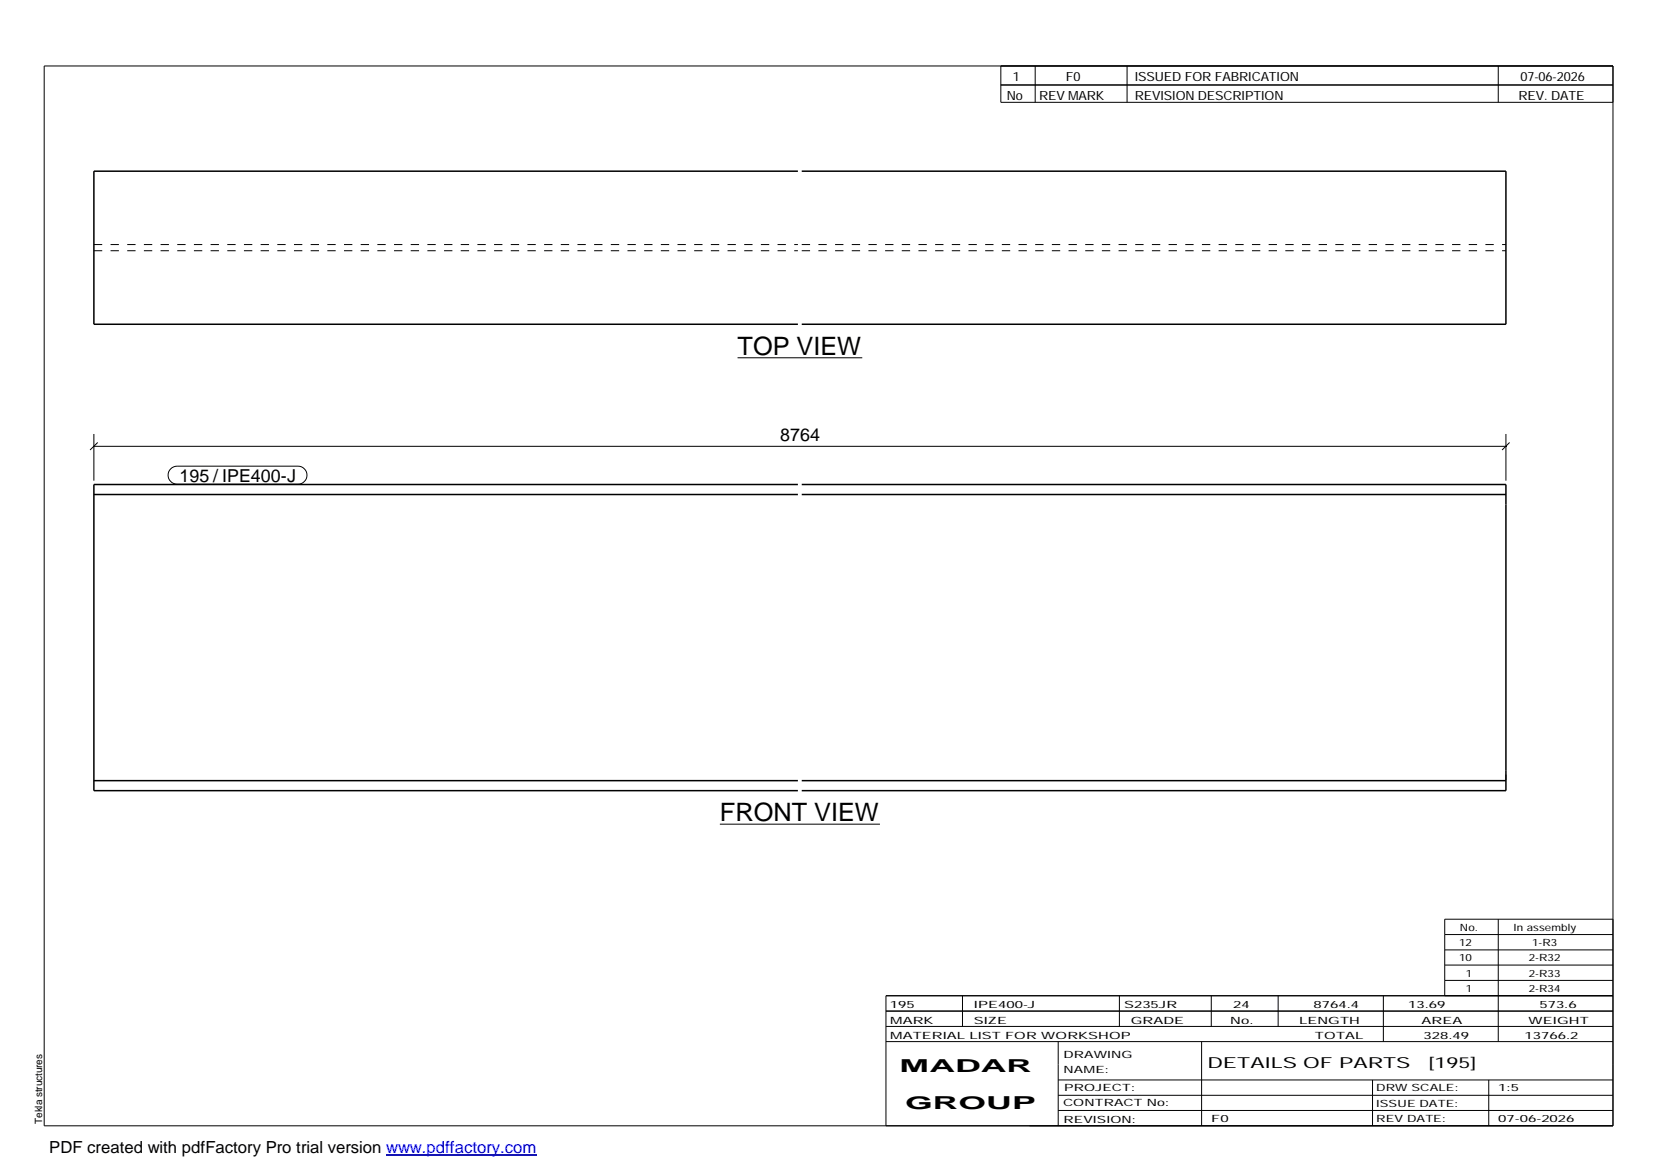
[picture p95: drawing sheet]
<svg xmlns="http://www.w3.org/2000/svg" width="420mm" height="297mm" viewBox="0 0 420 297" stroke-linecap="round" stroke-linejoin="round" font-family="sans-serif">
<defs><g id="words">
<g font-size="6.4">
<text x="187.2" y="90.1">TOP VIEW</text>
<text x="182.8" y="208.5">FRONT VIEW</text>
</g>
<g font-size="4.5">
<text x="198" y="111.9">8764</text>
<text x="45.6" y="122.3">195 / IPE400-J</text>
<text x="228.4" y="272.3">MADAR</text>
<text x="229.8" y="281.6">GROUP</text>
</g>
<text font-size="4.2" x="12.5" y="292.7">PDF created with pdfFactory Pro trial version www.pdffactory.com</text>
<g font-size="3.9">
<text x="306.5" y="271.3">DETAILS OF PARTS</text>
<text x="362.7" y="271.3">[195]</text>
</g>
<g font-size="3.2">
<text x="257.1" y="20.5">1</text>
<text x="270.6" y="20.5">F0</text>
<text x="288.1" y="20.5">ISSUED FOR FABRICATION</text>
<text x="386" y="20.5">07-06-2026</text>
<text x="255.6" y="25.5">No</text>
<text x="263.8" y="25.5">REV MARK</text>
<text x="288.1" y="25.5">REVISION DESCRIPTION</text>
<text x="385.5" y="25.5">REV. DATE</text>
</g>
<g font-size="2.5">
<text x="370.6" y="236.3">No.</text>
<text x="384.3" y="236.3">In assembly</text>
<text x="370.4" y="240.2">12</text>
<text x="370.4" y="244.1">10</text>
<text x="388.1" y="244.1">2-R32</text>
<text x="389" y="240.2">1-R3</text>
<text x="372.1" y="247.9">1</text>
<text x="372.1" y="251.8">1</text>
<text x="388.1" y="247.9">2-R33</text>
<text x="388.1" y="251.8">2-R34</text>
<text x="225.9" y="255.9">195</text>
<text x="247.3" y="255.9">IPE400-J</text>
<text x="285.4" y="255.9">S235JR</text>
<text x="313.1" y="255.9">24</text>
<text x="333.5" y="255.9">8764.4</text>
<text x="357.5" y="255.9">13.69</text>
<text x="390.8" y="255.9">573.6</text>
<text x="226" y="263.7">MATERIAL LIST FOR WORKSHOP</text>
<text x="226" y="259.9">MARK</text>
<text x="247.2" y="259.9">SIZE</text>
<text x="287.1" y="259.9">GRADE</text>
<text x="312.3" y="259.9">No.</text>
<text x="329.8" y="259.9">LENGTH</text>
<text x="333.8" y="263.7">TOTAL</text>
<text x="360.9" y="259.9">AREA</text>
<text x="361.4" y="263.7">328.49</text>
<text x="387.1" y="263.7">13766.2</text>
<text x="388.1" y="259.9">WEIGHT</text>
<text x="270" y="268.5">DRAWING</text>
<text x="270" y="272.5">NAME:</text>
<text x="269.9" y="280.9">CONTRACT No:</text>
<text x="270.2" y="277">PROJECT:</text>
<text x="349.4" y="277.1">DRW SCALE:</text>
<text x="349.4" y="281">ISSUE DATE:</text>
<text x="380.4" y="277.1">1:5</text>
<text x="10.7" y="285.4" transform="rotate(-90 10.7 285.4)">Tekla structures</text>
<text x="270" y="285">REVISION:</text>
<text x="307.5" y="284.8">F0</text>
<text x="349.4" y="284.8">REV DATE:</text>
<text x="380.4" y="284.8">07-06-2026</text>
</g>
</g></defs>
<path d="M202.6 43.5h-178.8v38.8h178.8M203.5 43.5h178.8v38.8h-178.8M23.8 125.5h178.8M202.6 123h-178.8v77.7h178.8M203.5 123h178.8v77.7h-178.8M203.5 125.5h178.8M23.8 198.2h178.8M203.5 198.2h178.8" fill="none" stroke="#000" stroke-width=".38"/>
<path d="M23.8 62.1h178.8M23.8 63.7h178.8M203.5 62.1h178.8M203.5 63.7h178.8M382.3 198.2v-.2M382.3 198v-1.3" fill="none" stroke="#000" stroke-width=".25" stroke-dasharray="2.1 2.1" stroke-linecap="butt"/>
<g fill="none" stroke="#000" stroke-width=".25">
<path d="M11.2 16.7h398.3v269.1h-398.3zM254.1 16.7v9.3h155.4M262.8 16.7v9.3M286.1 16.7v9.3M380.4 16.7v9.3M254.1 21.6h155.4M187.2 90.8h31.7M23.8 113.3h358.5M23.8 110.2v11.8M24.8 112.3l-1.9 1.9M43.3 119l.8-.5 .9-.2h30.6a2.29 2.29 0 0 1 2.3 2.3 2.29 2.29 0 0 1-2.3 2.3h-30.6a2.27 2.27 0 0 1-2.2-1.4 2.27 2.27 0 0 1 .5-2.5zM382.3 110.2v11.8"/>
<path d="M383.2 112.3l-1.9 1.9M182.8 209.2h40.6M366.8 237.3h42.7M380.4 233.4v31M409.5 233.4h-42.7v19.4M224.9 256.7h184.6M244.3 252.8v7.8M284.2 252.8v7.8M307.5 252.8v7.8M324.5 252.8v7.8M351.2 252.8v11.6M366.8 241.2h42.7"/>
<path d="M366.8 245h42.7M366.8 248.9h42.7M409.5 252.8h-184.6v33M224.9 264.4h184.6M224.9 260.6h184.6M268.6 264.4v21.4M268.6 274.2h140.9M268.6 278.1h140.9M305.1 264.4v21.4M348.4 274.2v11.6M378 274.2v11.6M268.6 281.9h140.9"/>
</g>
<path d="M98 293.3h38.2" fill="none" stroke="#00f" stroke-width=".3"/>
<use href="#words"/>
</svg>
